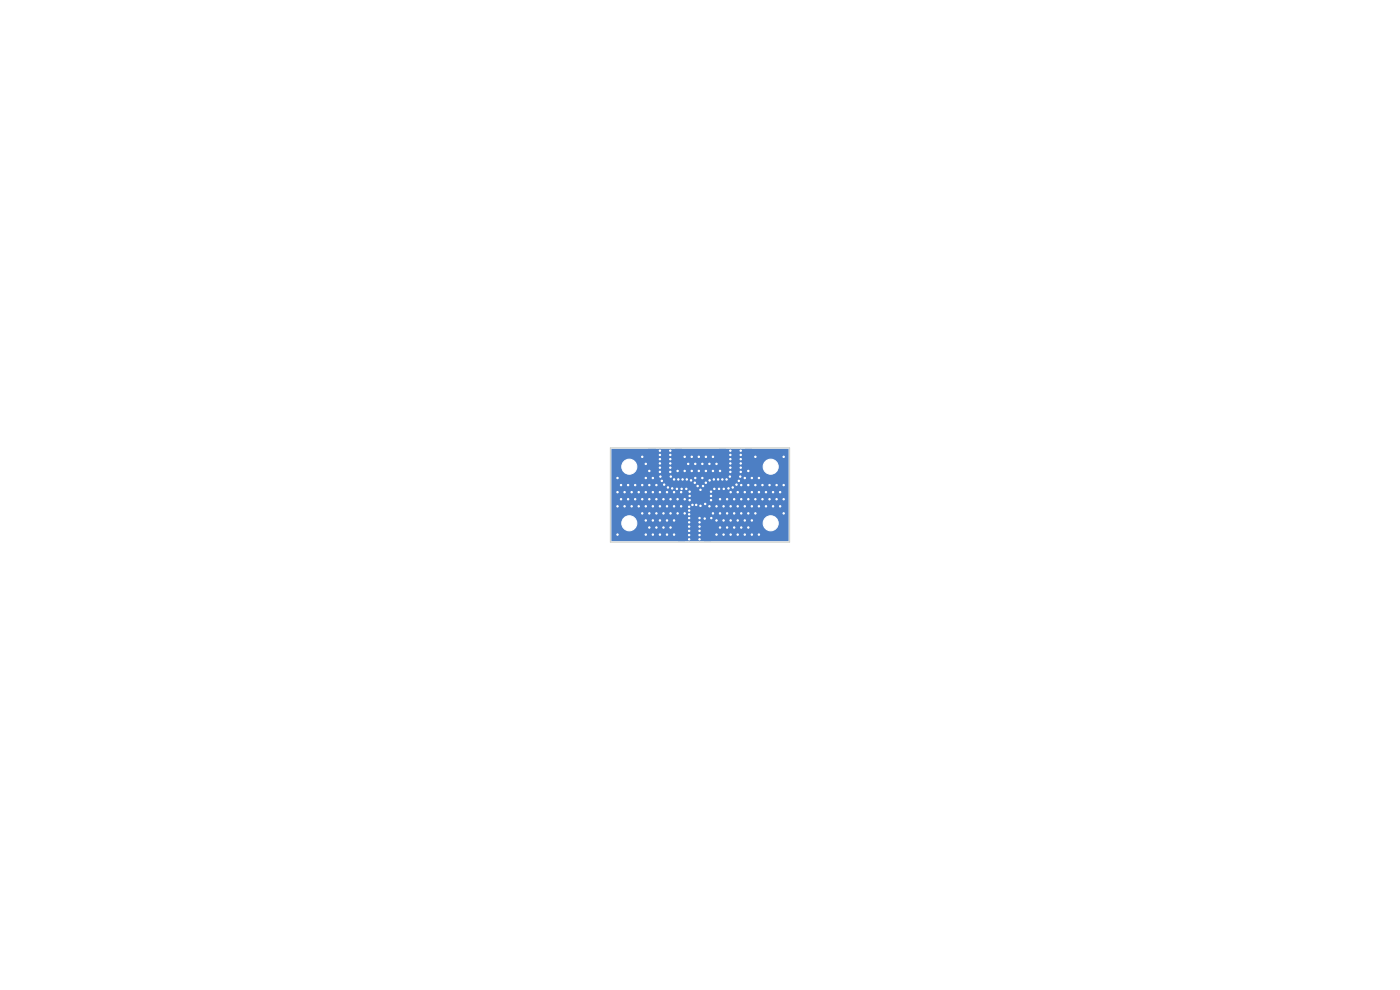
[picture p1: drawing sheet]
<svg xmlns="http://www.w3.org/2000/svg" width="297mm" height="210mm" viewBox="0 0 297 210" stroke-linecap="round" stroke-linejoin="round" font-family="sans-serif">
<g fill="#4d7fc4" stroke="#4d7fc4" stroke-width=".21">
<path d="M143.8 110.7h1.5v4h-1.5z"/>
<path d="M149.3 110.7h1.5v4h-1.5z"/>
<path d="M143.1 95.3h1.5v4h-1.5z"/>
<path d="M137.6 95.3h1.5v4h-1.5z"/>
<path d="M158.1 95.3h1.5v4h-1.5z"/>
<path d="M152.5 95.3h1.5v4h-1.5z"/>
<circle cx="163.5" cy="99" r="3"/>
<circle cx="133.5" cy="111" r="3"/>
<circle cx="133.5" cy="99" r="3"/>
<circle cx="163.5" cy="111" r="3"/>
<circle cx="166.3" cy="105.9" r=".3"/>
<circle cx="140" cy="110.4" r=".3"/>
<circle cx="146.3" cy="105.2" r=".3"/>
<circle cx="156.5" cy="113.4" r=".3"/>
<circle cx="134.8" cy="105.9" r=".3"/>
<circle cx="146.3" cy="106.1" r=".3"/>
<circle cx="144.5" cy="107.4" r=".3"/>
<circle cx="132.5" cy="104.4" r=".3"/>
<circle cx="143.8" cy="105.9" r=".3"/>
<circle cx="131" cy="104.4" r=".3"/>
<circle cx="151.4" cy="101.7" r=".3"/>
<circle cx="144.8" cy="101.7" r=".3"/>
<circle cx="141.5" cy="104.4" r=".3"/>
<circle cx="137.8" cy="108.9" r=".3"/>
<circle cx="146.2" cy="108.3" r=".3"/>
<circle cx="134" cy="107.4" r=".3"/>
<circle cx="164.8" cy="102.9" r=".3"/>
<circle cx="154.3" cy="111.9" r=".3"/>
<circle cx="161" cy="113.4" r=".3"/>
<circle cx="140.1" cy="101.1" r=".3"/>
<circle cx="141.5" cy="107.4" r=".3"/>
<circle cx="157.3" cy="108.9" r=".3"/>
<circle cx="140" cy="107.4" r=".3"/>
<circle cx="148" cy="103.1" r=".3"/>
<circle cx="134.8" cy="102.9" r=".3"/>
<circle cx="152.8" cy="99.9" r=".3"/>
<circle cx="138.5" cy="107.4" r=".3"/>
<circle cx="146.9" cy="107.1" r=".3"/>
<circle cx="159.5" cy="101.4" r=".3"/>
<circle cx="142.6" cy="103.6" r=".3"/>
<circle cx="136.3" cy="96.9" r=".3"/>
<circle cx="155.8" cy="105.9" r=".3"/>
<circle cx="146.2" cy="111.7" r=".3"/>
<circle cx="155" cy="110.4" r=".3"/>
<circle cx="156.2" cy="102.8" r=".3"/>
<circle cx="136.3" cy="108.9" r=".3"/>
<circle cx="158.8" cy="102.9" r=".3"/>
<circle cx="139.3" cy="105.9" r=".3"/>
<circle cx="165.5" cy="107.4" r=".3"/>
<circle cx="151.3" cy="96.9" r=".3"/>
<circle cx="137.8" cy="105.9" r=".3"/>
<circle cx="133.3" cy="102.9" r=".3"/>
<circle cx="156.5" cy="110.4" r=".3"/>
<circle cx="144.5" cy="104.4" r=".3"/>
<circle cx="149.5" cy="110" r=".3"/>
<circle cx="142.2" cy="98.3" r=".3"/>
<circle cx="149.6" cy="106.9" r=".3"/>
<circle cx="158.8" cy="108.9" r=".3"/>
<circle cx="148.6" cy="103.9" r=".3"/>
<circle cx="155.8" cy="111.9" r=".3"/>
<circle cx="136.3" cy="102.9" r=".3"/>
<circle cx="137" cy="110.4" r=".3"/>
<circle cx="149.8" cy="99.9" r=".3"/>
<circle cx="146.2" cy="107.5" r=".3"/>
<circle cx="143.9" cy="101.7" r=".3"/>
<circle cx="139.3" cy="111.9" r=".3"/>
<circle cx="159.5" cy="110.4" r=".3"/>
<circle cx="145.3" cy="108.9" r=".3"/>
<circle cx="140" cy="113.4" r=".3"/>
<circle cx="151.5" cy="103.7" r=".3"/>
<circle cx="142.2" cy="97.4" r=".3"/>
<circle cx="162.5" cy="104.4" r=".3"/>
<circle cx="131" cy="113.4" r=".3"/>
<circle cx="145.7" cy="101.7" r=".3"/>
<circle cx="137" cy="113.4" r=".3"/>
<circle cx="157" cy="101.1" r=".3"/>
<circle cx="149" cy="101.4" r=".3"/>
<circle cx="142.3" cy="108.9" r=".3"/>
<circle cx="155" cy="104.4" r=".3"/>
<circle cx="152.8" cy="108.9" r=".3"/>
<circle cx="153.5" cy="110.4" r=".3"/>
<circle cx="149.7" cy="102.4" r=".3"/>
<circle cx="143" cy="107.4" r=".3"/>
<circle cx="140" cy="104.4" r=".3"/>
<circle cx="154.9" cy="100.1" r=".3"/>
<circle cx="150.5" cy="98.4" r=".3"/>
<circle cx="146.8" cy="96.9" r=".3"/>
<circle cx="154.8" cy="101.1" r=".3"/>
<circle cx="140" cy="98.3" r=".3"/>
<circle cx="131" cy="101.4" r=".3"/>
<circle cx="156.5" cy="107.4" r=".3"/>
<circle cx="159.5" cy="107.4" r=".3"/>
<circle cx="138.5" cy="110.4" r=".3"/>
<circle cx="140" cy="95.6" r=".3"/>
<circle cx="142.3" cy="101.1" r=".3"/>
<circle cx="150.5" cy="101.9" r=".3"/>
<circle cx="147.5" cy="101.4" r=".3"/>
<circle cx="145.3" cy="99.9" r=".3"/>
<circle cx="137.8" cy="99.9" r=".3"/>
<circle cx="152.8" cy="105.9" r=".3"/>
<circle cx="152" cy="107.4" r=".3"/>
<circle cx="149" cy="98.4" r=".3"/>
<circle cx="152.8" cy="111.9" r=".3"/>
<circle cx="153.5" cy="113.4" r=".3"/>
<circle cx="146.2" cy="113.5" r=".3"/>
<circle cx="150.8" cy="104.3" r=".3"/>
<circle cx="140.8" cy="105.9" r=".3"/>
<circle cx="142.2" cy="96.5" r=".3"/>
<circle cx="137.8" cy="111.9" r=".3"/>
<circle cx="138.5" cy="113.4" r=".3"/>
<circle cx="142.3" cy="105.9" r=".3"/>
<circle cx="149.8" cy="96.9" r=".3"/>
<circle cx="131" cy="107.4" r=".3"/>
<circle cx="154.9" cy="99.2" r=".3"/>
<circle cx="145.3" cy="96.9" r=".3"/>
<circle cx="140.9" cy="102.8" r=".3"/>
<circle cx="140.4" cy="102" r=".3"/>
<circle cx="137" cy="104.4" r=".3"/>
<circle cx="160.3" cy="105.9" r=".3"/>
<circle cx="159.5" cy="104.4" r=".3"/>
<circle cx="148.6" cy="107.3" r=".3"/>
<circle cx="161" cy="101.4" r=".3"/>
<circle cx="154.9" cy="98.3" r=".3"/>
<circle cx="158.8" cy="111.9" r=".3"/>
<circle cx="144.6" cy="103.7" r=".3"/>
<circle cx="154.3" cy="108.9" r=".3"/>
<circle cx="146.2" cy="110.8" r=".3"/>
<circle cx="143" cy="104.4" r=".3"/>
<circle cx="166.3" cy="102.9" r=".3"/>
<circle cx="154.3" cy="105.9" r=".3"/>
<circle cx="158" cy="104.4" r=".3"/>
<circle cx="157.1" cy="99.2" r=".3"/>
<circle cx="140" cy="99.2" r=".3"/>
<circle cx="143" cy="101.7" r=".3"/>
<circle cx="140" cy="96.5" r=".3"/>
<circle cx="164" cy="107.4" r=".3"/>
<circle cx="150.5" cy="107.4" r=".3"/>
<circle cx="143.8" cy="108.9" r=".3"/>
<circle cx="142.3" cy="111.9" r=".3"/>
<circle cx="155.8" cy="108.9" r=".3"/>
<circle cx="137" cy="98.4" r=".3"/>
<circle cx="143" cy="110.4" r=".3"/>
<circle cx="146.2" cy="109.1" r=".3"/>
<circle cx="146.2" cy="109.9" r=".3"/>
<circle cx="143" cy="113.4" r=".3"/>
<circle cx="163.3" cy="102.9" r=".3"/>
<circle cx="141.7" cy="103.4" r=".3"/>
<circle cx="135.5" cy="104.4" r=".3"/>
<circle cx="146" cy="98.4" r=".3"/>
<circle cx="153.5" cy="107.4" r=".3"/>
<circle cx="145.6" cy="103.7" r=".3"/>
<circle cx="155.4" cy="103.4" r=".3"/>
<circle cx="151.3" cy="99.9" r=".3"/>
<circle cx="161.8" cy="105.9" r=".3"/>
<circle cx="137.8" cy="102.9" r=".3"/>
<circle cx="157.1" cy="100.1" r=".3"/>
<circle cx="159.5" cy="113.4" r=".3"/>
<circle cx="166.3" cy="96.9" r=".3"/>
<circle cx="158" cy="107.4" r=".3"/>
<circle cx="148.4" cy="113.5" r=".3"/>
<circle cx="157.1" cy="97.4" r=".3"/>
<circle cx="157.3" cy="111.9" r=".3"/>
<circle cx="148.4" cy="109.9" r=".3"/>
<circle cx="166.3" cy="108.9" r=".3"/>
<circle cx="142.2" cy="95.6" r=".3"/>
<circle cx="148.4" cy="110.8" r=".3"/>
<circle cx="158" cy="110.4" r=".3"/>
<circle cx="158.8" cy="105.9" r=".3"/>
<circle cx="133.3" cy="105.9" r=".3"/>
<circle cx="138.5" cy="101.4" r=".3"/>
<circle cx="160.3" cy="96.9" r=".3"/>
<circle cx="158.8" cy="99.9" r=".3"/>
<circle cx="162.5" cy="107.4" r=".3"/>
<circle cx="158" cy="113.4" r=".3"/>
<circle cx="155" cy="107.4" r=".3"/>
<circle cx="143.8" cy="99.9" r=".3"/>
<circle cx="153.2" cy="101.7" r=".3"/>
<circle cx="161.8" cy="102.9" r=".3"/>
<circle cx="161" cy="107.4" r=".3"/>
<circle cx="142.2" cy="99.2" r=".3"/>
<circle cx="160.3" cy="102.9" r=".3"/>
<circle cx="148.4" cy="112.6" r=".3"/>
<circle cx="140.8" cy="108.9" r=".3"/>
<circle cx="131.8" cy="105.9" r=".3"/>
<circle cx="154.1" cy="101.7" r=".3"/>
<circle cx="140" cy="97.4" r=".3"/>
<circle cx="152.5" cy="103.7" r=".3"/>
<circle cx="146.8" cy="99.9" r=".3"/>
<circle cx="146.6" cy="101.9" r=".3"/>
<circle cx="139.3" cy="108.9" r=".3"/>
<circle cx="148.4" cy="111.7" r=".3"/>
<circle cx="152" cy="110.4" r=".3"/>
<circle cx="146.2" cy="114.4" r=".3"/>
<circle cx="141.5" cy="113.4" r=".3"/>
<circle cx="156.5" cy="104.4" r=".3"/>
<circle cx="142.2" cy="100.1" r=".3"/>
<circle cx="134" cy="104.4" r=".3"/>
<circle cx="157.3" cy="105.9" r=".3"/>
<circle cx="164.8" cy="105.9" r=".3"/>
<circle cx="157.1" cy="95.6" r=".3"/>
<circle cx="140" cy="100.1" r=".3"/>
<circle cx="151.3" cy="108.9" r=".3"/>
<circle cx="140.8" cy="111.9" r=".3"/>
<circle cx="143.6" cy="103.7" r=".3"/>
<circle cx="148.3" cy="99.9" r=".3"/>
<circle cx="154.9" cy="95.6" r=".3"/>
<circle cx="154.5" cy="103.6" r=".3"/>
<circle cx="136.3" cy="105.9" r=".3"/>
<circle cx="135.5" cy="107.4" r=".3"/>
<circle cx="139.3" cy="102.9" r=".3"/>
<circle cx="157.1" cy="98.3" r=".3"/>
<circle cx="137" cy="107.4" r=".3"/>
<circle cx="165.5" cy="104.4" r=".3"/>
<circle cx="147.7" cy="107.1" r=".3"/>
<circle cx="150.9" cy="109.9" r=".3"/>
<circle cx="146.2" cy="112.6" r=".3"/>
<circle cx="154.9" cy="97.4" r=".3"/>
<circle cx="137" cy="101.4" r=".3"/>
<circle cx="155" cy="113.4" r=".3"/>
<circle cx="148.4" cy="114.4" r=".3"/>
<circle cx="132.5" cy="107.4" r=".3"/>
<circle cx="152.3" cy="101.7" r=".3"/>
<circle cx="160.3" cy="108.9" r=".3"/>
<circle cx="164" cy="104.4" r=".3"/>
<circle cx="153.5" cy="103.7" r=".3"/>
<circle cx="152" cy="113.4" r=".3"/>
<circle cx="147.4" cy="102.4" r=".3"/>
<circle cx="138.5" cy="104.4" r=".3"/>
<circle cx="141.5" cy="110.4" r=".3"/>
<circle cx="147.5" cy="98.4" r=".3"/>
<circle cx="150.8" cy="105.2" r=".3"/>
<circle cx="154.9" cy="96.5" r=".3"/>
<circle cx="131.8" cy="102.9" r=".3"/>
<circle cx="152" cy="98.4" r=".3"/>
<circle cx="148.3" cy="96.9" r=".3"/>
<circle cx="157.3" cy="102.9" r=".3"/>
<circle cx="150.8" cy="106.1" r=".3"/>
<circle cx="157.1" cy="96.5" r=".3"/>
<circle cx="146.3" cy="104.3" r=".3"/>
<circle cx="145.3" cy="105.9" r=".3"/>
<circle cx="158" cy="101.4" r=".3"/>
<circle cx="149.1" cy="103.1" r=".3"/>
<circle cx="161" cy="104.4" r=".3"/>
<circle cx="163.3" cy="105.9" r=".3"/>
<circle cx="156.7" cy="102" r=".3"/>
</g>
<path d="M129.7 95.3l37.5-.1 .1 19.5-37.5 .1z" fill="#4d7fc4"/>
<path d="M129.5 95h38v20h-38z" fill="none" stroke="#d0d2cd" stroke-width=".25"/>
<g fill="#fff" stroke="#fff" stroke-width=".21">
<circle cx="166.3" cy="105.9" r=".15"/>
<circle cx="140" cy="110.4" r=".15"/>
<circle cx="146.3" cy="105.2" r=".15"/>
<circle cx="156.5" cy="113.4" r=".15"/>
<circle cx="134.8" cy="105.9" r=".15"/>
<circle cx="146.3" cy="106.1" r=".15"/>
<circle cx="144.5" cy="107.4" r=".15"/>
<circle cx="132.5" cy="104.4" r=".15"/>
<circle cx="143.8" cy="105.9" r=".15"/>
<circle cx="131" cy="104.4" r=".15"/>
<circle cx="151.4" cy="101.7" r=".15"/>
<circle cx="144.8" cy="101.7" r=".15"/>
<circle cx="141.5" cy="104.4" r=".15"/>
<circle cx="137.8" cy="108.9" r=".15"/>
<circle cx="146.2" cy="108.3" r=".15"/>
<circle cx="134" cy="107.4" r=".15"/>
<circle cx="164.8" cy="102.9" r=".15"/>
<circle cx="154.3" cy="111.9" r=".15"/>
<circle cx="161" cy="113.4" r=".15"/>
<circle cx="140.1" cy="101.1" r=".15"/>
<circle cx="141.5" cy="107.4" r=".15"/>
<circle cx="157.3" cy="108.9" r=".15"/>
<circle cx="140" cy="107.4" r=".15"/>
<circle cx="148" cy="103.1" r=".15"/>
<circle cx="134.8" cy="102.9" r=".15"/>
<circle cx="152.8" cy="99.9" r=".15"/>
<circle cx="138.5" cy="107.4" r=".15"/>
<circle cx="146.9" cy="107.1" r=".15"/>
<circle cx="159.5" cy="101.4" r=".15"/>
<circle cx="142.6" cy="103.6" r=".15"/>
<circle cx="136.3" cy="96.9" r=".15"/>
<circle cx="155.8" cy="105.9" r=".15"/>
<circle cx="146.2" cy="111.7" r=".15"/>
<circle cx="155" cy="110.4" r=".15"/>
<circle cx="156.2" cy="102.8" r=".15"/>
<circle cx="136.3" cy="108.9" r=".15"/>
<circle cx="158.8" cy="102.9" r=".15"/>
<circle cx="139.3" cy="105.9" r=".15"/>
<circle cx="165.5" cy="107.4" r=".15"/>
<circle cx="151.3" cy="96.9" r=".15"/>
<circle cx="137.8" cy="105.9" r=".15"/>
<circle cx="133.3" cy="102.9" r=".15"/>
<circle cx="156.5" cy="110.4" r=".15"/>
<circle cx="144.5" cy="104.4" r=".15"/>
<circle cx="149.5" cy="110" r=".15"/>
<circle cx="142.2" cy="98.3" r=".15"/>
<circle cx="149.6" cy="106.9" r=".15"/>
<circle cx="158.8" cy="108.9" r=".15"/>
<circle cx="148.6" cy="103.9" r=".15"/>
<circle cx="155.8" cy="111.9" r=".15"/>
<circle cx="136.3" cy="102.9" r=".15"/>
<circle cx="137" cy="110.4" r=".15"/>
<circle cx="149.8" cy="99.9" r=".15"/>
<circle cx="146.2" cy="107.5" r=".15"/>
<circle cx="143.9" cy="101.7" r=".15"/>
<circle cx="139.3" cy="111.9" r=".15"/>
<circle cx="159.5" cy="110.4" r=".15"/>
<circle cx="145.3" cy="108.9" r=".15"/>
<circle cx="140" cy="113.4" r=".15"/>
<circle cx="151.5" cy="103.7" r=".15"/>
<circle cx="142.2" cy="97.4" r=".15"/>
<circle cx="162.5" cy="104.4" r=".15"/>
<circle cx="131" cy="113.4" r=".15"/>
<circle cx="145.7" cy="101.7" r=".15"/>
<circle cx="137" cy="113.4" r=".15"/>
<circle cx="157" cy="101.1" r=".15"/>
<circle cx="149" cy="101.4" r=".15"/>
<circle cx="142.3" cy="108.9" r=".15"/>
<circle cx="155" cy="104.4" r=".15"/>
<circle cx="152.8" cy="108.9" r=".15"/>
<circle cx="153.5" cy="110.4" r=".15"/>
<circle cx="149.7" cy="102.4" r=".15"/>
<circle cx="143" cy="107.4" r=".15"/>
<circle cx="140" cy="104.4" r=".15"/>
<circle cx="154.9" cy="100.1" r=".15"/>
<circle cx="150.5" cy="98.4" r=".15"/>
<circle cx="146.8" cy="96.9" r=".15"/>
<circle cx="154.8" cy="101.1" r=".15"/>
<circle cx="140" cy="98.3" r=".15"/>
<circle cx="131" cy="101.4" r=".15"/>
<circle cx="156.5" cy="107.4" r=".15"/>
<circle cx="159.5" cy="107.4" r=".15"/>
<circle cx="138.5" cy="110.4" r=".15"/>
<circle cx="140" cy="95.6" r=".15"/>
<circle cx="142.3" cy="101.1" r=".15"/>
<circle cx="150.5" cy="101.9" r=".15"/>
<circle cx="147.5" cy="101.4" r=".15"/>
<circle cx="145.3" cy="99.9" r=".15"/>
<circle cx="137.8" cy="99.9" r=".15"/>
<circle cx="152.8" cy="105.9" r=".15"/>
<circle cx="152" cy="107.4" r=".15"/>
<circle cx="149" cy="98.4" r=".15"/>
<circle cx="152.8" cy="111.9" r=".15"/>
<circle cx="153.5" cy="113.4" r=".15"/>
<circle cx="146.2" cy="113.5" r=".15"/>
<circle cx="150.8" cy="104.3" r=".15"/>
<circle cx="140.8" cy="105.9" r=".15"/>
<circle cx="142.2" cy="96.5" r=".15"/>
<circle cx="137.8" cy="111.9" r=".15"/>
<circle cx="138.5" cy="113.4" r=".15"/>
<circle cx="142.3" cy="105.9" r=".15"/>
<circle cx="149.8" cy="96.9" r=".15"/>
<circle cx="131" cy="107.4" r=".15"/>
<circle cx="154.9" cy="99.2" r=".15"/>
<circle cx="145.3" cy="96.9" r=".15"/>
<circle cx="140.9" cy="102.8" r=".15"/>
<circle cx="140.4" cy="102" r=".15"/>
<circle cx="137" cy="104.4" r=".15"/>
<circle cx="160.3" cy="105.9" r=".15"/>
<circle cx="159.5" cy="104.4" r=".15"/>
<circle cx="148.6" cy="107.3" r=".15"/>
<circle cx="161" cy="101.4" r=".15"/>
<circle cx="154.9" cy="98.3" r=".15"/>
<circle cx="158.8" cy="111.9" r=".15"/>
<circle cx="144.6" cy="103.7" r=".15"/>
<circle cx="154.3" cy="108.9" r=".15"/>
<circle cx="146.2" cy="110.8" r=".15"/>
<circle cx="143" cy="104.4" r=".15"/>
<circle cx="166.3" cy="102.9" r=".15"/>
<circle cx="154.3" cy="105.9" r=".15"/>
<circle cx="158" cy="104.4" r=".15"/>
<circle cx="157.1" cy="99.2" r=".15"/>
<circle cx="140" cy="99.2" r=".15"/>
<circle cx="143" cy="101.7" r=".15"/>
<circle cx="140" cy="96.5" r=".15"/>
<circle cx="164" cy="107.4" r=".15"/>
<circle cx="150.5" cy="107.4" r=".15"/>
<circle cx="143.8" cy="108.9" r=".15"/>
<circle cx="142.3" cy="111.9" r=".15"/>
<circle cx="155.8" cy="108.9" r=".15"/>
<circle cx="137" cy="98.4" r=".15"/>
<circle cx="143" cy="110.4" r=".15"/>
<circle cx="146.2" cy="109.1" r=".15"/>
<circle cx="146.2" cy="109.9" r=".15"/>
<circle cx="143" cy="113.4" r=".15"/>
<circle cx="163.3" cy="102.9" r=".15"/>
<circle cx="141.7" cy="103.4" r=".15"/>
<circle cx="135.5" cy="104.4" r=".15"/>
<circle cx="146" cy="98.4" r=".15"/>
<circle cx="153.5" cy="107.4" r=".15"/>
<circle cx="145.6" cy="103.7" r=".15"/>
<circle cx="155.4" cy="103.4" r=".15"/>
<circle cx="151.3" cy="99.9" r=".15"/>
<circle cx="161.8" cy="105.9" r=".15"/>
<circle cx="137.8" cy="102.9" r=".15"/>
<circle cx="157.1" cy="100.1" r=".15"/>
<circle cx="159.5" cy="113.4" r=".15"/>
<circle cx="166.3" cy="96.9" r=".15"/>
<circle cx="158" cy="107.4" r=".15"/>
<circle cx="148.4" cy="113.5" r=".15"/>
<circle cx="157.1" cy="97.4" r=".15"/>
<circle cx="157.3" cy="111.9" r=".15"/>
<circle cx="148.4" cy="109.9" r=".15"/>
<circle cx="166.3" cy="108.9" r=".15"/>
<circle cx="142.2" cy="95.6" r=".15"/>
<circle cx="148.4" cy="110.8" r=".15"/>
<circle cx="158" cy="110.4" r=".15"/>
<circle cx="158.8" cy="105.9" r=".15"/>
<circle cx="133.3" cy="105.9" r=".15"/>
<circle cx="138.5" cy="101.4" r=".15"/>
<circle cx="160.3" cy="96.9" r=".15"/>
<circle cx="158.8" cy="99.9" r=".15"/>
<circle cx="162.5" cy="107.4" r=".15"/>
<circle cx="158" cy="113.4" r=".15"/>
<circle cx="155" cy="107.4" r=".15"/>
<circle cx="143.8" cy="99.9" r=".15"/>
<circle cx="153.2" cy="101.7" r=".15"/>
<circle cx="161.8" cy="102.9" r=".15"/>
<circle cx="161" cy="107.4" r=".15"/>
<circle cx="142.2" cy="99.2" r=".15"/>
<circle cx="160.3" cy="102.9" r=".15"/>
<circle cx="148.4" cy="112.6" r=".15"/>
<circle cx="140.8" cy="108.9" r=".15"/>
<circle cx="131.8" cy="105.9" r=".15"/>
<circle cx="154.1" cy="101.7" r=".15"/>
<circle cx="140" cy="97.4" r=".15"/>
<circle cx="152.5" cy="103.7" r=".15"/>
<circle cx="146.8" cy="99.9" r=".15"/>
<circle cx="146.6" cy="101.9" r=".15"/>
<circle cx="139.3" cy="108.9" r=".15"/>
<circle cx="148.4" cy="111.7" r=".15"/>
<circle cx="152" cy="110.4" r=".15"/>
<circle cx="146.2" cy="114.4" r=".15"/>
<circle cx="141.5" cy="113.4" r=".15"/>
<circle cx="156.5" cy="104.4" r=".15"/>
<circle cx="142.2" cy="100.1" r=".15"/>
<circle cx="134" cy="104.4" r=".15"/>
<circle cx="157.3" cy="105.9" r=".15"/>
<circle cx="164.8" cy="105.9" r=".15"/>
<circle cx="157.1" cy="95.6" r=".15"/>
<circle cx="140" cy="100.1" r=".15"/>
<circle cx="151.3" cy="108.9" r=".15"/>
<circle cx="140.8" cy="111.9" r=".15"/>
<circle cx="143.6" cy="103.7" r=".15"/>
<circle cx="148.3" cy="99.9" r=".15"/>
<circle cx="154.9" cy="95.6" r=".15"/>
<circle cx="154.5" cy="103.6" r=".15"/>
<circle cx="136.3" cy="105.9" r=".15"/>
<circle cx="135.5" cy="107.4" r=".15"/>
<circle cx="139.3" cy="102.9" r=".15"/>
<circle cx="157.1" cy="98.3" r=".15"/>
<circle cx="137" cy="107.4" r=".15"/>
<circle cx="165.5" cy="104.4" r=".15"/>
<circle cx="147.7" cy="107.1" r=".15"/>
<circle cx="150.9" cy="109.9" r=".15"/>
<circle cx="146.2" cy="112.6" r=".15"/>
<circle cx="154.9" cy="97.4" r=".15"/>
<circle cx="137" cy="101.4" r=".15"/>
<circle cx="155" cy="113.4" r=".15"/>
<circle cx="148.4" cy="114.4" r=".15"/>
<circle cx="132.5" cy="107.4" r=".15"/>
<circle cx="152.3" cy="101.7" r=".15"/>
<circle cx="160.3" cy="108.9" r=".15"/>
<circle cx="164" cy="104.4" r=".15"/>
<circle cx="153.5" cy="103.7" r=".15"/>
<circle cx="152" cy="113.4" r=".15"/>
<circle cx="147.4" cy="102.4" r=".15"/>
<circle cx="138.5" cy="104.4" r=".15"/>
<circle cx="141.5" cy="110.4" r=".15"/>
<circle cx="147.5" cy="98.4" r=".15"/>
<circle cx="150.8" cy="105.2" r=".15"/>
<circle cx="154.9" cy="96.5" r=".15"/>
<circle cx="131.8" cy="102.9" r=".15"/>
<circle cx="152" cy="98.4" r=".15"/>
<circle cx="148.3" cy="96.9" r=".15"/>
<circle cx="157.3" cy="102.9" r=".15"/>
<circle cx="150.8" cy="106.1" r=".15"/>
<circle cx="157.1" cy="96.5" r=".15"/>
<circle cx="146.3" cy="104.3" r=".15"/>
<circle cx="145.3" cy="105.9" r=".15"/>
<circle cx="158" cy="101.4" r=".15"/>
<circle cx="149.1" cy="103.1" r=".15"/>
<circle cx="161" cy="104.4" r=".15"/>
<circle cx="163.3" cy="105.9" r=".15"/>
<circle cx="156.7" cy="102" r=".15"/>
<circle cx="163.5" cy="99" r="1.6"/>
<circle cx="133.5" cy="111" r="1.6"/>
<circle cx="133.5" cy="99" r="1.6"/>
<circle cx="163.5" cy="111" r="1.6"/>
</g>
</svg>
